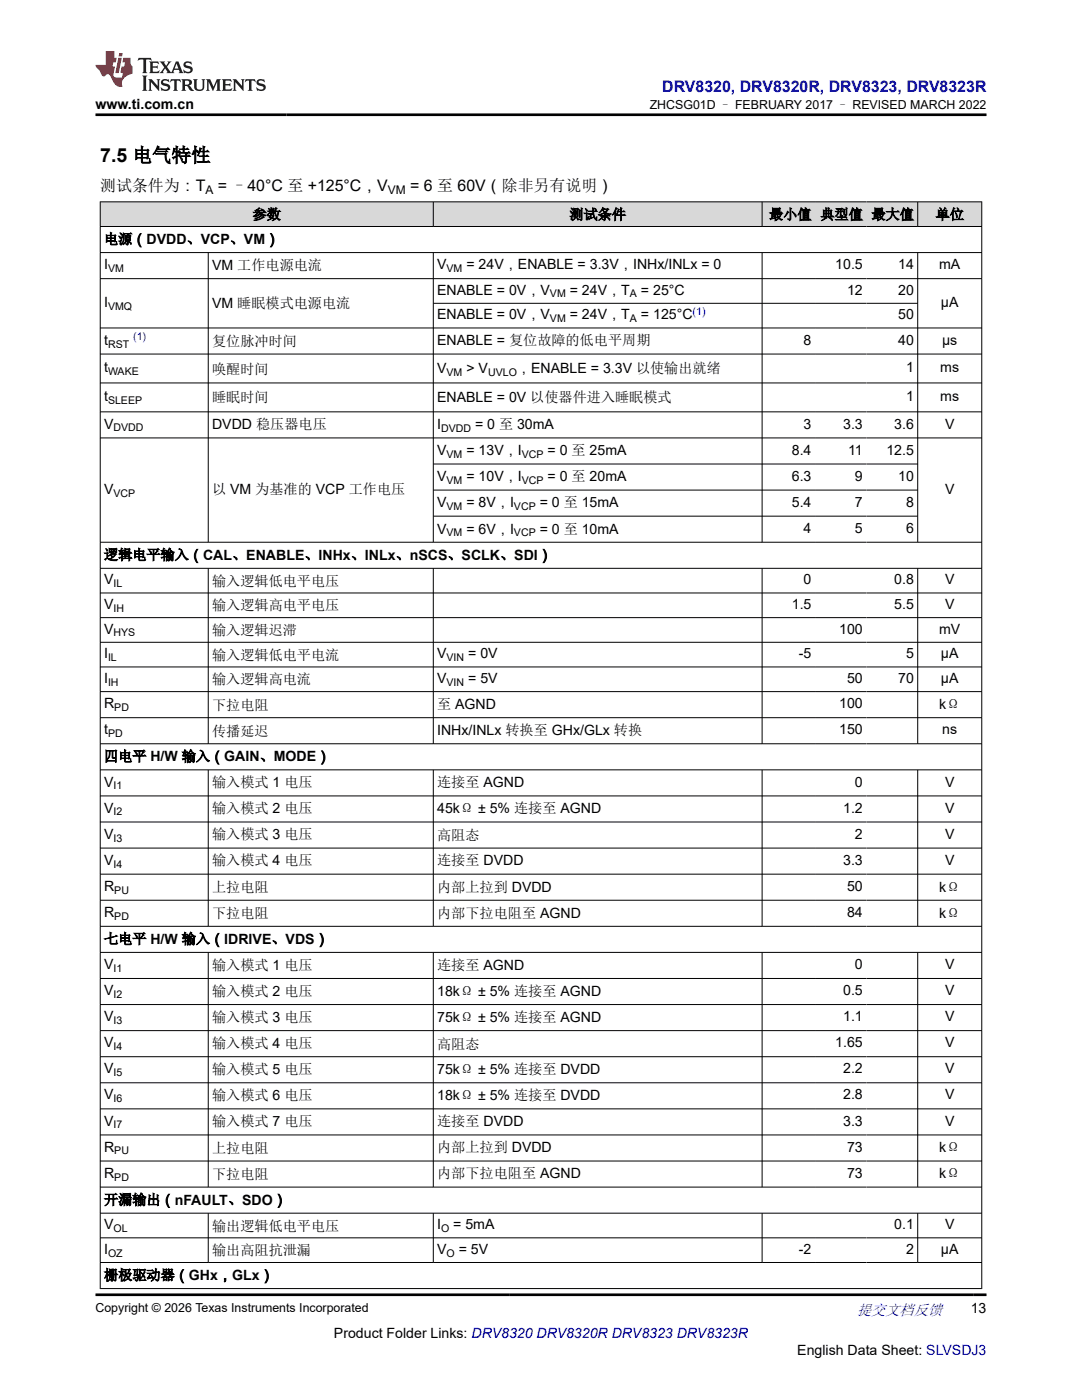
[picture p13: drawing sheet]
<svg xmlns="http://www.w3.org/2000/svg" width="216mm" height="279mm" viewBox="0 0 216 279" stroke-linecap="round" stroke-linejoin="round" font-family="sans-serif">
<defs><g id="words">
<text font-size="3.9" x="20" y="32.3">7.5 电气特性</text>
<text font-size="3.2" fill="#00f" x="132.1" y="18.3">DRV8320, DRV8320R, DRV8323, DRV8323R</text>
<g font-size="3.2">
<text x="20" y="38.1">测试条件为：T</text>
<text x="43.5" y="38.1">= –40°C 至 +125°C，V</text>
<text x="81.9" y="38.1">= 6 至 60V（除非另有说明）</text>
</g>
<text font-size="3" fill="#00f" x="171" y="262.4">提交文档反馈</text>
<g font-size="2.8">
<text x="19" y="21.7">www.ti.com.cn</text>
<text x="50.4" y="43.8">参数</text>
<text x="113.6" y="43.8">测试条件</text>
<text x="153.5" y="43.8">最小值</text>
<text x="163.7" y="43.8">典型值</text>
<text x="173.9" y="43.8">最大值</text>
<text x="186.7" y="43.8">单位</text>
<text x="20.8" y="48.7">电源（DVDD、VCP、VM）</text>
<text x="20.8" y="53.7">I</text>
<text x="42.3" y="53.9">VM 工作电源电流</text>
<text x="87.2" y="53.7">V</text>
<text x="93.1" y="53.7">= 24V，ENABLE = 3.3V，INHx/INLx = 0</text>
<text x="166.7" y="53.7">10.5</text>
<text x="179.2" y="53.7">14</text>
<text x="187.4" y="53.7">mA</text>
<text x="87.2" y="58.8">ENABLE = 0V，V</text>
<text x="113.7" y="58.8">= 24V，T</text>
<text x="127.9" y="58.8">= 25°C</text>
<text x="169" y="58.8">12</text>
<text x="179.2" y="58.8">20</text>
<text x="20.8" y="61.3">I</text>
<text x="42.3" y="61.4">VM 睡眠模式电源电流</text>
<text x="87.2" y="63.7">ENABLE = 0V，V</text>
<text x="113.7" y="63.7">= 24V，T</text>
<text x="127.9" y="63.7">= 125°C</text>
<text x="179.2" y="63.7">50</text>
<text x="187.8" y="61.3">µA</text>
<text x="20.8" y="68.8">t</text>
<text x="42.3" y="69.1">复位脉冲时间</text>
<text x="87.2" y="68.9">ENABLE = 复位故障的低电平周期</text>
<text x="160.4" y="68.8">8</text>
<text x="179.2" y="68.8">40</text>
<text x="188" y="68.8">µs</text>
<text x="20.8" y="74.3">t</text>
<text x="42.3" y="74.6">唤醒时间</text>
<text x="87.2" y="74.4">V</text>
<text x="93.1" y="74.4">&gt; V</text>
<text x="103.1" y="74.4">，ENABLE = 3.3V 以使输出就绪</text>
<text x="180.8" y="74.3">1</text>
<text x="187.6" y="74.3">ms</text>
<text x="20.8" y="80">t</text>
<text x="42.3" y="80.3">睡眠时间</text>
<text x="87.2" y="80.2">ENABLE = 0V 以使器件进入睡眠模式</text>
<text x="180.8" y="80">1</text>
<text x="187.6" y="80">ms</text>
<text x="20.8" y="85.5">V</text>
<text x="42.3" y="85.7">DVDD 稳压器电压</text>
<text x="87.2" y="85.7">I</text>
<text x="94.8" y="85.7">= 0 至 30mA</text>
<text x="160.4" y="85.5">3</text>
<text x="168.2" y="85.5">3.3</text>
<text x="178.4" y="85.5">3.6</text>
<text x="188.6" y="85.5">V</text>
<text x="87.2" y="90.9">V</text>
<text x="93.1" y="90.9">= 13V，I</text>
<text x="109.3" y="90.9">= 0 至 25mA</text>
<text x="158" y="90.7">8.4</text>
<text x="158" y="95.9">6.3</text>
<text x="169.2" y="90.7">11</text>
<text x="170.6" y="95.9">9</text>
<text x="176.9" y="90.7">12.5</text>
<text x="179.2" y="95.9">10</text>
<text x="20.8" y="98.5">V</text>
<text x="42.3" y="98.7">以 VM 为基准的 VCP 工作电压</text>
<text x="87.2" y="96.1">V</text>
<text x="87.2" y="101.3">V</text>
<text x="93.1" y="96.1">= 10V，I</text>
<text x="93.1" y="101.3">= 8V，I</text>
<text x="107.7" y="101.3">= 0 至 15mA</text>
<text x="109.3" y="96.1">= 0 至 20mA</text>
<text x="158" y="101.1">5.4</text>
<text x="170.6" y="101.1">7</text>
<text x="180.8" y="101.1">8</text>
<text x="188.6" y="98.5">V</text>
<text x="87.2" y="106.5">V</text>
<text x="93.1" y="106.5">= 6V，I</text>
<text x="107.7" y="106.5">= 0 至 10mA</text>
<text x="160.4" y="106.3">4</text>
<text x="170.6" y="106.3">5</text>
<text x="180.8" y="106.3">6</text>
<text x="20.8" y="111.7">逻辑电平输入（CAL、ENABLE、INHx、INLx、nSCS、SCLK、SDI）</text>
<text x="20.8" y="116.6">V</text>
<text x="42.3" y="116.9">输入逻辑低电平电压</text>
<text x="160.4" y="116.6">0</text>
<text x="178.4" y="116.6">0.8</text>
<text x="188.6" y="116.6">V</text>
<text x="20.8" y="121.5">V</text>
<text x="42.3" y="121.8">输入逻辑高电平电压</text>
<text x="158" y="121.5">1.5</text>
<text x="178.4" y="121.5">5.5</text>
<text x="188.6" y="121.5">V</text>
<text x="20.8" y="126.5">V</text>
<text x="20.8" y="131.4">I</text>
<text x="42.3" y="126.7">输入逻辑迟滞</text>
<text x="42.3" y="131.7">输入逻辑低电平电流</text>
<text x="87.2" y="131.4">V</text>
<text x="93.4" y="131.4">= 0V</text>
<text x="159.4" y="131.4">-5</text>
<text x="167.5" y="126.5">100</text>
<text x="180.8" y="131.4">5</text>
<text x="187.4" y="126.5">mV</text>
<text x="187.8" y="131.4">µA</text>
<text x="20.8" y="136.3">I</text>
<text x="42.3" y="136.6">输入逻辑高电流</text>
<text x="87.2" y="136.3">V</text>
<text x="93.4" y="136.3">= 5V</text>
<text x="169" y="136.3">50</text>
<text x="179.2" y="136.3">70</text>
<text x="187.8" y="136.3">µA</text>
<text x="20.8" y="141.4">R</text>
<text x="42.3" y="141.6">下拉电阻</text>
<text x="87.2" y="141.5">至 AGND</text>
<text x="167.5" y="141.4">100</text>
<text x="187.4" y="141.5">kΩ</text>
<text x="20.8" y="146.6">t</text>
<text x="42.3" y="146.8">传播延迟</text>
<text x="87.2" y="146.7">INHx/INLx 转换至 GHx/GLx 转换</text>
<text x="167.5" y="146.6">150</text>
<text x="188" y="146.6">ns</text>
<text x="20.8" y="151.9">四电平 H/W 输入（GAIN、MODE）</text>
<text x="20.8" y="157">V</text>
<text x="42.3" y="157.1">输入模式 1 电压</text>
<text x="87.2" y="157.1">连接至 AGND</text>
<text x="170.6" y="157">0</text>
<text x="188.6" y="157">V</text>
<text x="20.8" y="162.2">V</text>
<text x="20.8" y="167.4">V</text>
<text x="42.3" y="162.3">输入模式 2 电压</text>
<text x="42.3" y="167.5">输入模式 3 电压</text>
<text x="87.2" y="162.3">45kΩ ± 5% 连接至 AGND</text>
<text x="87.2" y="167.7">高阻态</text>
<text x="168.2" y="162.2">1.2</text>
<text x="170.6" y="167.4">2</text>
<text x="188.6" y="162.2">V</text>
<text x="188.6" y="167.4">V</text>
<text x="20.8" y="172.6">V</text>
<text x="42.3" y="172.7">输入模式 4 电压</text>
<text x="87.2" y="172.7">连接至 DVDD</text>
<text x="168.2" y="172.6">3.3</text>
<text x="188.6" y="172.6">V</text>
<text x="20.8" y="177.8">R</text>
<text x="42.3" y="178.1">上拉电阻</text>
<text x="87.2" y="177.9">内部上拉到 DVDD</text>
<text x="169" y="177.8">50</text>
<text x="187.4" y="177.9">kΩ</text>
<text x="20.8" y="183">R</text>
<text x="42.3" y="183.3">下拉电阻</text>
<text x="87.2" y="183.1">内部下拉电阻至 AGND</text>
<text x="169" y="183">84</text>
<text x="187.4" y="183.1">kΩ</text>
<text x="20.8" y="188.3">七电平 H/W 输入（IDRIVE、VDS）</text>
<text x="20.8" y="193.4">V</text>
<text x="42.3" y="193.5">输入模式 1 电压</text>
<text x="87.2" y="193.5">连接至 AGND</text>
<text x="170.6" y="193.4">0</text>
<text x="188.6" y="193.4">V</text>
<text x="20.8" y="198.6">V</text>
<text x="20.8" y="203.8">V</text>
<text x="42.3" y="198.8">输入模式 2 电压</text>
<text x="42.3" y="204">输入模式 3 电压</text>
<text x="87.2" y="198.8">18kΩ ± 5% 连接至 AGND</text>
<text x="87.2" y="204">75kΩ ± 5% 连接至 AGND</text>
<text x="168.2" y="198.6">0.5</text>
<text x="168.2" y="203.8">1.1</text>
<text x="188.6" y="198.6">V</text>
<text x="188.6" y="203.8">V</text>
<text x="20.8" y="209">V</text>
<text x="42.3" y="209.2">输入模式 4 电压</text>
<text x="87.2" y="209.3">高阻态</text>
<text x="166.7" y="209">1.65</text>
<text x="188.6" y="209">V</text>
<text x="20.8" y="214.2">V</text>
<text x="42.3" y="214.4">输入模式 5 电压</text>
<text x="87.2" y="214.4">75kΩ ± 5% 连接至 DVDD</text>
<text x="168.2" y="214.2">2.2</text>
<text x="188.6" y="214.2">V</text>
<text x="20.8" y="219.4">V</text>
<text x="42.3" y="219.6">输入模式 6 电压</text>
<text x="87.2" y="219.6">18kΩ ± 5% 连接至 DVDD</text>
<text x="168.2" y="219.4">2.8</text>
<text x="188.6" y="219.4">V</text>
<text x="20.8" y="224.6">V</text>
<text x="42.3" y="224.8">输入模式 7 电压</text>
<text x="87.2" y="224.8">连接至 DVDD</text>
<text x="168.2" y="224.6">3.3</text>
<text x="188.6" y="224.6">V</text>
<text x="20.8" y="229.8">R</text>
<text x="42.3" y="230.1">上拉电阻</text>
<text x="87.2" y="230">内部上拉到 DVDD</text>
<text x="169" y="229.8">73</text>
<text x="187.4" y="230">kΩ</text>
<text x="20.8" y="235">R</text>
<text x="42.3" y="235.3">下拉电阻</text>
<text x="87.2" y="235.2">内部下拉电阻至 AGND</text>
<text x="169" y="235">73</text>
<text x="187.4" y="235.2">kΩ</text>
<text x="20.8" y="240.4">开漏输出（nFAULT、SDO）</text>
<text x="20.8" y="245.3">V</text>
<text x="42.3" y="245.6">输出逻辑低电平电压</text>
<text x="87.2" y="245.3">I</text>
<text x="90.4" y="245.3">= 5mA</text>
<text x="178.4" y="245.3">0.1</text>
<text x="188.6" y="245.3">V</text>
<text x="20.8" y="250.2">I</text>
<text x="42.3" y="250.5">输出高阻抗泄漏</text>
<text x="87.2" y="250.2">V</text>
<text x="91.5" y="250.2">= 5V</text>
<text x="159.4" y="250.2">-2</text>
<text x="180.8" y="250.2">2</text>
<text x="187.8" y="250.2">µA</text>
<text x="20.8" y="255.4">栅极驱动器（GHx，GLx）</text>
<text x="193.7" y="262.1">13</text>
<text x="66.6" y="266.9">Product Folder Links: DRV8320 DRV8320R DRV8323 DRV8323R</text>
<text x="159.1" y="270.3">English Data Sheet: SLVSDJ3</text>
</g>
<g font-size="2.5">
<text x="129.7" y="21.8">ZHCSG01D – FEBRUARY 2017 – REVISED MARCH 2022</text>
<text x="19" y="261.8">Copyright © 2026 Texas Instruments Incorporated</text>
</g>
<g font-size="2.4">
<text x="41" y="38.7">A</text>
<text x="77.4" y="38.7">VM</text>
</g>
<g font-size="2.1">
<text x="21.6" y="54.3">VM</text>
<text x="89.1" y="54.3">VM</text>
<text x="109.7" y="59.4">VM</text>
<text x="125.7" y="59.4">A</text>
<text x="21.6" y="61.8">VMQ</text>
<text x="109.7" y="64.3">VM</text>
<text x="125.7" y="64.3">A</text>
<text x="21.6" y="69.4">RST</text>
<text x="21.6" y="74.8">WAKE</text>
<text x="89.1" y="75">VM</text>
<text x="97.4" y="75">UVLO</text>
<text x="21.6" y="80.6">SLEEP</text>
<text x="22.6" y="86.1">DVDD</text>
<text x="88" y="86.2">DVDD</text>
<text x="89.1" y="91.4">VM</text>
<text x="104.1" y="91.4">VCP</text>
<text x="22.6" y="99.1">VCP</text>
<text x="89.1" y="96.6">VM</text>
<text x="89.1" y="101.8">VM</text>
<text x="102.6" y="101.8">VCP</text>
<text x="104.1" y="96.6">VCP</text>
<text x="89.1" y="107.1">VM</text>
<text x="102.6" y="107.1">VCP</text>
<text x="22.6" y="117.2">IL</text>
<text x="22.6" y="122.1">IH</text>
<text x="21.6" y="131.9">IL</text>
<text x="22.6" y="127">HYS</text>
<text x="89.1" y="131.9">VIN</text>
<text x="21.6" y="136.9">IH</text>
<text x="89.1" y="136.9">VIN</text>
<text x="22.8" y="141.9">PD</text>
<text x="21.6" y="147.1">PD</text>
<text x="22.6" y="157.5">I1</text>
<text x="22.6" y="162.7">I2</text>
<text x="22.6" y="167.9">I3</text>
<text x="22.6" y="173.2">I4</text>
<text x="22.8" y="178.4">PU</text>
<text x="22.8" y="183.6">PD</text>
<text x="22.6" y="194">I1</text>
<text x="22.6" y="199.2">I2</text>
<text x="22.6" y="204.4">I3</text>
<text x="22.6" y="209.6">I4</text>
<text x="22.6" y="214.8">I5</text>
<text x="22.6" y="220">I6</text>
<text x="22.6" y="225.2">I7</text>
<text x="22.8" y="230.4">PU</text>
<text x="22.8" y="235.6">PD</text>
<text x="22.6" y="245.9">OL</text>
<text x="88" y="245.9">O</text>
<text x="21.6" y="250.8">OZ</text>
<text x="89.1" y="250.8">O</text>
</g>
<g font-size="2.1" fill="#00f">
<text x="138.2" y="62.8">(1)</text>
<text x="26.6" y="67.8">(1)</text>
</g>
</g></defs>
<g fill="#d8d8d8">
<path d="M20 40.3h175.9v4.9h-175.9z" fill-rule="evenodd"/>
<path d="M20.1 40.3h66.3v4.8h-66.3z" fill-rule="evenodd"/>
<path d="M86.5 40.3h65.5v4.8h-65.5z" fill-rule="evenodd"/>
<path d="M152.1 40.3h10.5v4.8h-10.5z" fill-rule="evenodd"/>
<path d="M162.6 40.3h10.3v4.8h-10.3z" fill-rule="evenodd"/>
<path d="M172.9 40.3h10.2v4.8h-10.2z" fill-rule="evenodd"/>
<path d="M183.2 40.3h12.6v4.8h-12.6z" fill-rule="evenodd"/>
</g>
<g fill="none" stroke="#000" stroke-width=".2">
<path d="M19.9 40.3h176.1M19.9 45.2h176.1M19.9 50.4h176.1M19.9 55.6h176.1M20 40.2v217M41.6 50.4v57.9M86.5 40.2v5.1M86.5 50.4v57.9M152.1 40.2v5.1M152.1 50.4v57.9M183.1 40.2v5.1M183.1 50.4v57.9"/>
<path d="M195.9 40.2v217M19.9 65.5h176.1M19.9 70.7h176.1M19.9 76.4h176.1M86.5 60.5h96.7M19.9 82.2h176.1M19.9 87.4h176.1M86.5 92.6h96.7M86.5 97.8h96.7M19.9 108.2h176.1M19.9 113.4h176.1M19.9 118.3h176.1"/>
<path d="M41.6 113.4v35.1M86.5 113.4v35.1M86.5 103h96.7M152.1 113.4v35.1M183.1 113.4v35.1M19.9 123.3h176.1M19.9 128.2h176.1M19.9 133.1h176.1M19.9 138h176.1M19.9 143.2h176.1M19.9 148.4h176.1M19.9 153.6h176.1"/>
<path d="M19.9 158.8h176.1M41.6 153.6v31.3M86.5 153.6v31.3M152.1 153.6v31.3M183.1 153.6v31.3M19.9 164h176.1M19.9 169.3h176.1M19.9 174.5h176.1M19.9 179.7h176.1M19.9 184.9h176.1M19.9 190.1h176.1M19.9 195.3h176.1"/>
<path d="M41.6 190.1v46.9M86.5 190.1v46.9M152.1 190.1v46.9M183.1 190.1v46.9M19.9 200.5h176.1M19.9 205.7h176.1M19.9 210.9h176.1M19.9 216.1h176.1M19.9 221.3h176.1M19.9 226.5h176.1M19.9 231.7h176.1M19.9 236.9h176.1"/>
<path d="M19.9 242.1h176.1M19.9 247h176.1M19.9 252h176.1M19.9 257.2h176.1M41.6 242.1v9.9M86.5 242.1v9.9M152.1 242.1v9.9M183.1 242.1v9.9"/>
</g>
<path d="M27.7 11.6l-.2 .5 .5-.2h.6v.1v2.2l-.2 .4h1l-.2-.4v-2.2v-.1h.5l.5 .2-.1-.5zM29.8 12.3l.2 .4v1.5l-.2 .4h1.9l.1-.6a1.08 1.08 0 0 1-1.3 .2v-.7h.6l.4 .2v-.7l-.4 .2h-.6v-.5l.2-.2a1 1 0 0 1 1 .3l-.1-.5zM31.8 12.3l1 1.1-1 1.2h.9l-.2-.2 .4-.8 .5 .8-.2 .2h1.6l-.2-.2 .1-.5h1l.1 .5-.1 .2h.9l-.2-.3-.8-2h-.5l-1 2.2-.8-1.1 .9-1.1h-.8l.2 .2-.5 .6-.3-.6 .1-.2zM35.2 12.7l.4 1h-.8zM36.8 12.4a.65 .65 0 0 0-.2 .7 .65 .65 0 0 0 .6 .5l.7 .1 .1 .3a.79 .79 0 0 1-.7 .4 .79 .79 0 0 1-.7-.5l.1 .7 .2-.1a.93 .93 0 0 0 1.1 .1 .93 .93 0 0 0 .4-1 1.46 1.46 0 0 0-1.2-.6l-.1-.3a1.09 1.09 0 0 1 1.2 .2l-.2-.6-.1 .1-.6-.2zM28.4 15.1l.2 .4v2.2l-.2 .4h1l-.2-.4v-2.2l.2-.4zM29.6 15.8l.2 .4v1.5l-.2 .4h.8l-.3-.4v-1.3l1.7 1.8v-2l.2-.4h-.8l.2 .2 .1 1.1-1.2-1.3zM32.3 15.9a.65 .65 0 0 0-.2 .8 .65 .65 0 0 0 .7 .4l.6 .2 .1 .2a.79 .79 0 0 1-.7 .4 .79 .79 0 0 1-.7-.5l.1 .7 .2-.1a.93 .93 0 0 0 1.1 .1 .93 .93 0 0 0 .4-.9 1.46 1.46 0 0 0-1.2-.6l-.1-.4a1.09 1.09 0 0 1 1.2 .2l-.2-.6-.1 .1-.6-.1zM34.1 15.8l-.1 .6a.63 .63 0 0 1 .7-.3l.1 1.6-.3 .4h1l-.2-.4v-1.6a.66 .66 0 0 1 .8 .3l-.1-.6zM36.2 15.8l.2 .4v1.5l-.2 .4h.9l-.2-.2v-.7h.5l.1 .2a.79 .79 0 0 0 1.2 .6l-1-.9a.61 .61 0 0 0 .6-.6 .61 .61 0 0 0-.5-.7zM36.9 16.1h.2a.47 .47 0 0 1 .5 .1 .47 .47 0 0 1 .1 .5l-.2 .1-.6 .1zM38.5 15.8l.2 .2a2.27 2.27 0 0 0 .4 2 1.04 1.04 0 0 0 1.7-.7v-1.3l.2-.2h-.8l.2 .4v1.1a.6 .6 0 0 1-.6 .6 .6 .6 0 0 1-.6-.6v-1.1l.3-.4zM41.1 15.8l.2 .4v1.5l-.2 .4h.7l-.2-.4v-1.4l.9 1.9 .8-1.9v1.4l-.2 .4h1l-.3-.4v-1.5l.3-.4h-.8l-.7 1.5-.7-1.5zM44.3 15.8l.2 .4v1.5l-.2 .4h1.9l.1-.6a1.09 1.09 0 0 1-1.3 .2v-.7h.6l.4 .2v-.6l-.4 .2h-.6v-.6l.2-.1a1.01 1.01 0 0 1 1 .3l-.1-.6zM46.4 15.8l.3 .4v1.5l-.3 .4h.8l-.2-.4v-1.3l1.6 1.8v-2l.2-.4h-.7l.2 .2v1.1l-1.2-1.3zM49 15.8l-.1 .6a.63 .63 0 0 1 .8-.3v1.6l-.3 .4h1l-.2-.4v-1.6a.66 .66 0 0 1 .8 .3l-.1-.6zM51.4 15.9a.65 .65 0 0 0-.2 .8 .65 .65 0 0 0 .6 .4l.6 .2 .2 .2a.79 .79 0 0 1-.8 .4 .79 .79 0 0 1-.6-.5l.1 .7 .2-.1a.93 .93 0 0 0 1 .1 .93 .93 0 0 0 .5-.9 1.46 1.46 0 0 0-1.3-.6l-.1-.4a1.09 1.09 0 0 1 1.3 .2l-.2-.6-.2 .1-.5-.1z" fill="#231f20"/>
<path d="M21.1 10.2v2.8h-2.1l.1 .3 .9 1a.95 .95 0 0 0 .9 .9 .59 .59 0 0 1 .6-.4 .59 .59 0 0 1 .5 .4l.4 .7a1.59 1.59 0 0 0 2.1 1.4 1.61 1.61 0 0 1 1-2.3l1-.3-.1-1.5a1.59 1.59 0 0 1-.4-1.7h-1.4l-.2 .9h.5l-.1 .9h-.5l-.2 1v.2l.4 .1-.2 .9h-.6a.73 .73 0 0 1-1.1-.7l.3-1.5h-.5l.2-.9h.5l.2-.9h-.5v-1.3zM23.6 11.5l-.6 3.1h.7l.6-3.1zM23.8 10.6l-.1 .6h.7l.1-.6z" fill="#ed1c24"/>
<path d="M19 22.9h177.8M19 258.4h177.8" fill="none" stroke="#000" stroke-width=".53"/>
<use href="#words"/>
</svg>
